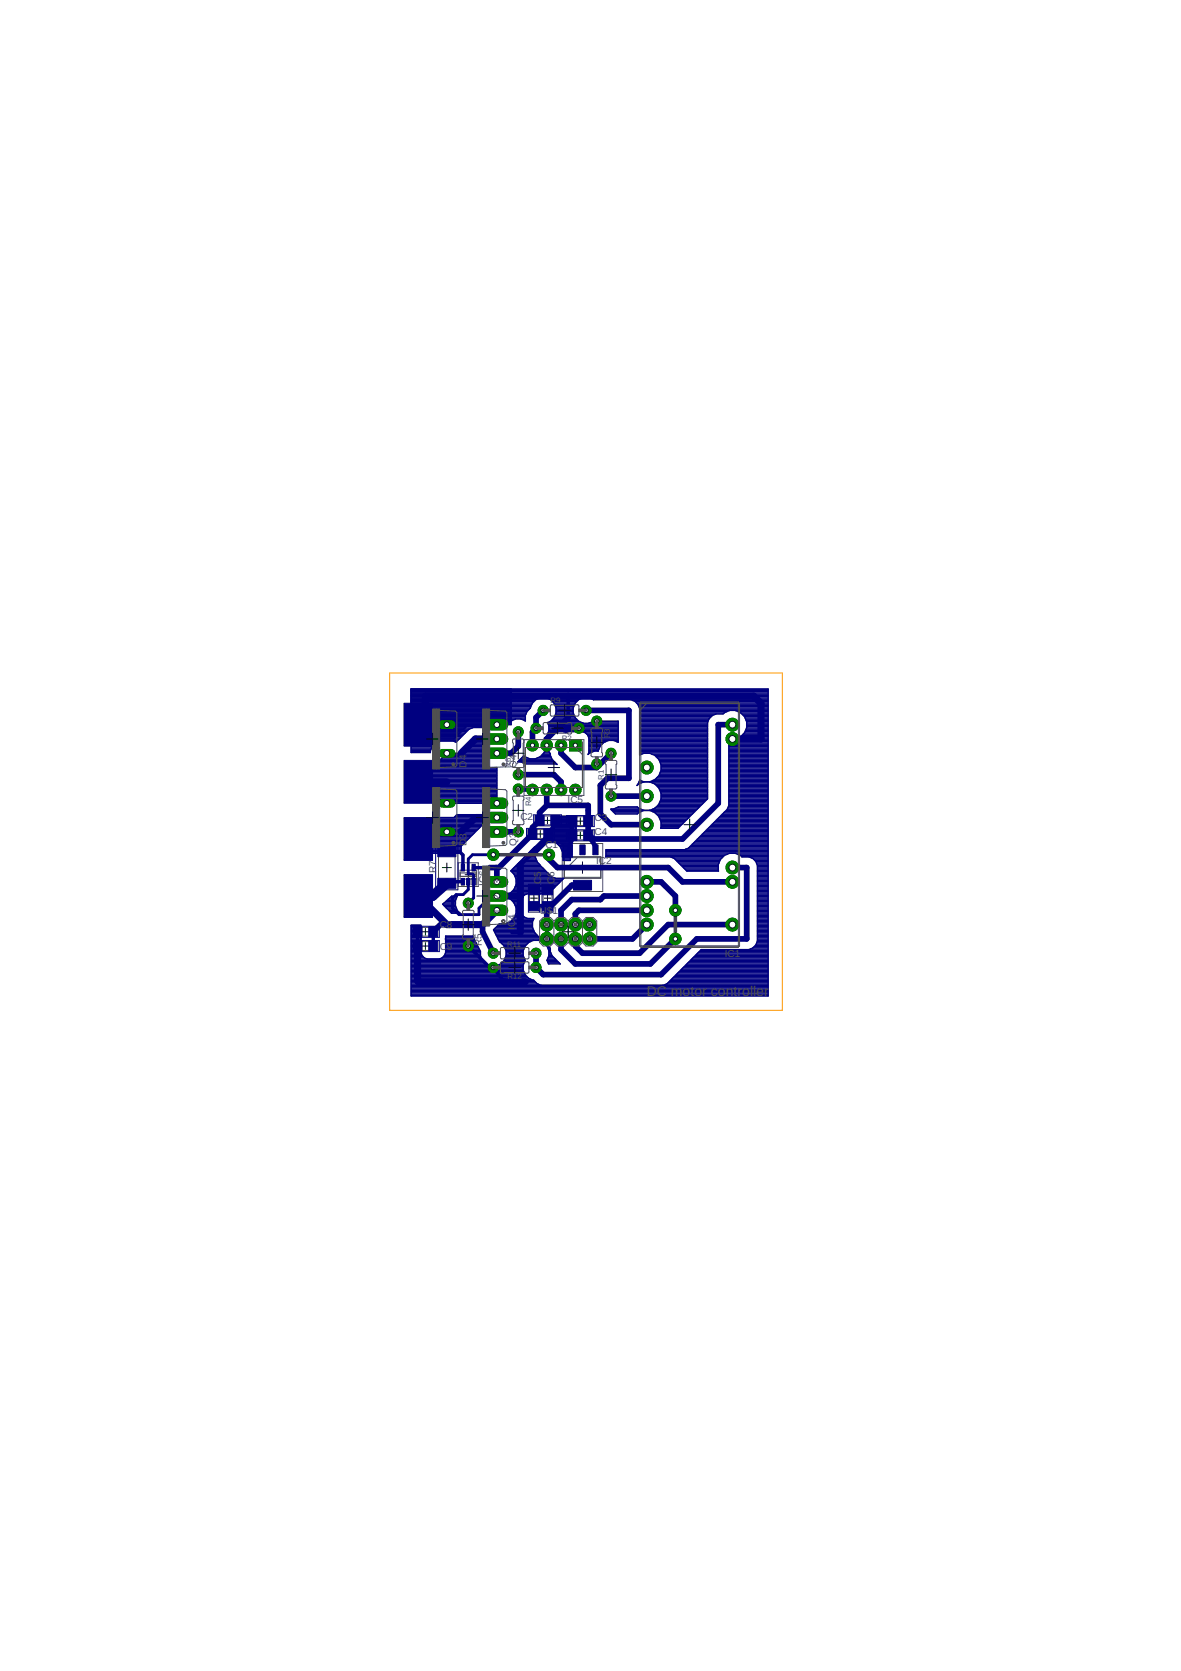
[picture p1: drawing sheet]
<svg xmlns="http://www.w3.org/2000/svg" width="210mm" height="297mm" viewBox="0 0 210 297" stroke-linecap="round" stroke-linejoin="round" font-family="sans-serif">
<defs><g id="words">
<text font-size="2.5" fill="#505050" x="115" y="177.1">DC motor controller</text>
<g font-size="1.8" fill="#505050">
<text x="82.9" y="136.4" transform="rotate(-90 82.9 136.4)">D</text>
<text x="82.9" y="135.2" transform="rotate(-90 82.9 135.2)">4</text>
<text x="91.8" y="136.4" transform="rotate(-90 91.8 136.4)">Q4</text>
<text x="100.9" y="142.8">IC5</text>
<text x="82.9" y="149.1" transform="rotate(-90 82.9 149.1)">3</text>
<text x="92.5" y="145.8">C2</text>
<text x="105.7" y="146">C3</text>
<text x="105.7" y="148.5">C4</text>
<text x="77.5" y="155.2" transform="rotate(-90 77.5 155.2)">R7</text>
<text x="82.9" y="150.4" transform="rotate(-90 82.9 150.4)">D</text>
<text x="91.8" y="150.4" transform="rotate(-90 91.8 150.4)">Q3</text>
<text x="96.2" y="155.8" transform="rotate(-90 96.2 155.8)">5</text>
<text x="96.9" y="150.8">C1</text>
<text x="98.6" y="155.8" transform="rotate(-90 98.6 155.8)">6</text>
<text x="106" y="153.6">IC2</text>
<text x="86.4" y="157.5" transform="rotate(-90 86.4 157.5)">IC6</text>
<text x="88.9" y="159.9" transform="rotate(-90 88.9 159.9)">2</text>
<text x="88.9" y="157.4" transform="rotate(-90 88.9 157.4)">3</text>
<text x="96.2" y="157.1" transform="rotate(-90 96.2 157.1)">C</text>
<text x="98.6" y="157.1" transform="rotate(-90 98.6 157.1)">C</text>
<text x="78.1" y="165">C8</text>
<text x="88.9" y="162.5" transform="rotate(-90 88.9 162.5)">1</text>
<text x="91.5" y="165.3" transform="rotate(-90 91.5 165.3)">I</text>
<text x="91.5" y="164.8" transform="rotate(-90 91.5 164.8)">C</text>
<text x="91.5" y="163.5" transform="rotate(-90 91.5 163.5)">4</text>
<text x="95.9" y="162.5">U</text>
<text x="97.2" y="162.5">$1</text>
<text x="78.1" y="168.8">C</text>
<text x="79.4" y="168.8">9</text>
<text x="85.6" y="168.2" transform="rotate(-90 85.6 168.2)">R5</text>
<text x="128.8" y="170.1">IC1</text>
</g>
<g font-size="1.4" fill="#505050">
<text x="97.8" y="125">R9</text>
<text x="99.8" y="131.8">R2</text>
<text x="108.4" y="131.3" transform="rotate(-90 108.4 131.3)">R</text>
<text x="108.4" y="130.2" transform="rotate(-90 108.4 130.2)">3</text>
<text x="90.8" y="136.4" transform="rotate(-90 90.8 136.4)">R6</text>
<text x="94.4" y="143.3" transform="rotate(-90 94.4 143.3)">R4</text>
<text x="107.3" y="138.6" transform="rotate(-90 107.3 138.6)">R1</text>
<text x="90.1" y="168.3">R11</text>
<text x="90.2" y="174.1">R12</text>
</g>
</g></defs>
<g fill="none" stroke="#000" stroke-width=".18">
<path d="M73.8 139h1.1M73.8 128.8h1.1M74.3 128.3v1M74.3 138.5v1M73.8 149.1h1.1M73.8 159.3h1.1M74.3 148.6v1.1M74.3 158.8v1M78.6 154.2h1.6M79.4 153.4v1.6M82.7 155.5h1.1M83.2 154.9v1.1"/>
<path d="M94.3 159.7h1.2M94.9 159.1v1.2M95.4 148.3h1.2M96 147.6v1.3M96.7 145.8h1.2M96.7 159.7h1.2M97.3 145.2v1.2M97.3 159.1v1.2M102.5 154.2h2M102.6 146h1.2M102.6 148.5h1.2M103.1 145.4v1.2"/>
<path d="M103.1 147.9v1.2M103.5 153.2v2M75 165.6h1.2M75 168.2h1.2M75.6 165v1.2M75.6 167.6v1.2"/>
</g>
<g fill="none" stroke="#505050" stroke-width=".18">
<path d="M77.9 151.8v4.8M80.9 151.8v4.8M81.4 153.4h3.6v4.2h-3.6zM81.8 154.7h2.9v1.6h-2.9zM84.7 155.3l-1 1M94.1 158.7v1.9M95.1 149h1.9M95.1 147.5h1.9M95.7 158.7v1.9M96.4 146.6h1.9M96.4 145.1h1.9M96.5 158.7v1.9"/>
<path d="M98.1 158.7v1.9M99.9 149.9h7.2v8.6h-7.2zM100.3 152.5h6.5v3.5h-6.5zM102.2 145.2h1.9M102.2 146.7h1.9M102.2 147.7h1.9M102.2 149.3h1.9M102.6 152.5l-2.3 2.3M74.6 164.8h2M74.6 166.4h2M74.6 167.4h2M74.6 169h2"/>
</g>
<g fill="#505050" stroke="#505050" stroke-width=".18">
<path d="M94.3 147.4h.8v1.7h-.8z"/>
<path d="M97 147.4h.7v1.7h-.7z"/>
<path d="M95.6 145h.8v1.7h-.8z"/>
<path d="M98.3 145h.7v1.7h-.7z"/>
<path d="M104.1 145.1h.8v1.7h-.8z"/>
<path d="M101.5 145.1h.7v1.7h-.7z"/>
<path d="M104.1 147.7h.8v1.7h-.8z"/>
<path d="M101.5 147.7h.7v1.7h-.7z"/>
<path d="M94 160.6h1.7v.8h-1.7z"/>
<path d="M94 158h1.7v.7h-1.7z"/>
<path d="M96.5 160.6h1.6v.8h-1.6z"/>
<path d="M96.5 158h1.6v.7h-1.6z"/>
<path d="M76.6 164.8h.7v1.7h-.7z"/>
<path d="M73.9 164.8h.8v1.7h-.8z"/>
<path d="M76.6 167.3h.7v1.7h-.7z"/>
<path d="M73.9 167.3h.8v1.7h-.8z"/>
<path d="M77.9 156.6h3.1v.8h-3.1z"/>
<path d="M77.9 151h3.1v.8h-3.1z"/>
</g>
<path d="M81.8 155.2h2.9v.6h-2.9zM84.7 156.1v1.2M100.3 152.3h6.5v3.8h-6.5zM100.4 150.2v1.7" fill="none" stroke="#505050" stroke-width=".21"/>
<path d="M77.4 150.2h4v8h-4zM93.6 147.3h4.9v1.9h-4.9zM93.9 157.2h2v4.9h-2zM94.8 144.8h5v2h-5zM96.3 157.2h2v4.9h-2zM100.7 145h4.9v1.9h-4.9zM100.7 147.5h4.9v2h-4.9zM73.1 164.7h5v1.9h-5zM73.1 167.2h5v2h-5z" fill="none" stroke="#000080" stroke-width=".18"/>
<g fill="#000080" stroke="#000080" stroke-width=".18">
<path d="M100.8 150.2h.9v1.7h-.9z"/>
<path d="M103.1 150.2h.9v1.7h-.9z"/>
<path d="M105.4 150.2h.9v1.7h-.9z"/>
<path d="M101.9 156.5h3.2v1.7h-3.2z"/>
<path d="M93.8 147.4h1.6v1.7h-1.6z"/>
<path d="M96.6 147.4h1.7v1.7h-1.7z"/>
<path d="M95.1 144.9h1.6v1.8h-1.6z"/>
<path d="M97.9 144.9h1.6v1.8h-1.6z"/>
<path d="M103.7 145.1h1.6v1.8h-1.6z"/>
<path d="M100.9 145.1h1.7v1.8h-1.7z"/>
<path d="M103.7 147.6h1.6v1.8h-1.6z"/>
<path d="M100.9 147.6h1.7v1.8h-1.7z"/>
<path d="M94 160.3h1.8v1.6h-1.8z"/>
<path d="M94 157.5h1.8v1.6h-1.8z"/>
<path d="M96.4 160.3h1.8v1.6h-1.8z"/>
<path d="M96.4 157.5h1.8v1.6h-1.8z"/>
<path d="M76.2 164.7h1.6v1.8h-1.6z"/>
<path d="M73.4 164.7h1.6v1.8h-1.6z"/>
<path d="M76.2 167.3h1.6v1.8h-1.6z"/>
<path d="M73.4 167.3h1.6v1.8h-1.6z"/>
<path d="M77.8 156.1h3.2v1.8h-3.2z"/>
<path d="M77.8 150.5h3.2v1.8h-3.2z"/>
<path d="M71.8 145.3h5.1v7.7h-5.1z"/>
<path d="M71.8 135.2h5.1v7.6h-5.1z"/>
<path d="M71.8 155.5h5.1v7.6h-5.1z"/>
<path d="M71.8 125h5.1v7.6h-5.1z"/>
<path d="M83.9 156.1h.6v1.2h-.6z"/>
<path d="M82.9 156.1h.6v1.2h-.6z"/>
<path d="M82 156.1h.6v1.2h-.6z"/>
<path d="M82 153.6h.6v1.2h-.6z"/>
<path d="M83.9 153.6h.6v1.2h-.6z"/>
</g>
<g fill="none" stroke="#000080" stroke-width=".61">
<path d="M101 123.8v3.8M79.4 151.4h2.3l.6 .6v2.2M82.3 156.7h-2.6l-.3 .3M84.2 154.2h4.1M88.3 154.2h.1M94.6 151.7l-2.1 2.1M97.5 148.3v-.4l1.2-1.3v-.8h2.3l.7 .2v2.5l-.5 1.8v.8M74.2 165.6v2.6M74.2 174.4l.1 .1M77 165.6v2.6M78.3 164.4h1.1M83.2 168.2l3.8 3.8h.7l1.9 2.5"/>
<path d="M91 165.8h1.5M97.2 165.6l1.2 1.3"/>
</g>
<g fill="none" stroke="#000080" stroke-width="1">
<path d="M92.1 137.7h6.3l1.3 1.3v1.4M92.1 130.1v2.5l-1.3 1.3h-2.5M96.5 126.3l-1.2 1.3v1.9l-.7 .6v2.4M99.1 129.5h3.8M99.7 132.5v1.4l2.6 2.5h3.8l2.5-2.5M101 127.6l-3.8 3.8v1.1M104.2 126.3h7.6v12h-3.8l-1.3 1.3v5.1l1.9 1.9h6.4M130.2 128.8h-2.5v14l-6.4 6.3h-15.9l-.6-.6h-.3v-5.3h-7.3M87 154.2h1.3v2.6M88.3 147.9h3.8M92.1 140.3h2.4l.1 .1M95.9 145.8l-1.3 1.3v1.2l-5.9 5.9"/>
<path d="M97.2 140.4v2.8M97.2 143.2l-1.3 1.2v.9M97.6 151.9v.8l1.5 1.5h19.7l2.5 2.6h8.9M103.5 157.4h-1.9l-3.8 3.8-.5-.1-.1 .1v3.2M108.6 141.5h6.4M115 159.3h-7.7l-.6 .6h-5.1l-1.9 1.9v2.6M115 156.8h2.5l2.5 2.5v2.5M130.2 154.2h2.5v12.7h-8.9l-6.3 6.3h-21l-1.2-1.2v-2.6M78.3 164.4l-1.3 1.2M85.8 164.4v1.2l1.9 3.8M97.2 166.9h1.2M99.7 166.9v1.9l2.6 2.5h13.3l4.4-4.4"/>
<path d="M115 164.4l-2.6 2.5h-7.6M115 161.8h-12.1l-.6 .7v1.9M130.2 164.4h-11.4l-5.1 5h-10.2l-1.2-1.2v-1.3"/>
</g>
<path d="M74.3 128.8l1.3-3.8v-1.2h58.4l1.3 1.2v6.4h-5.1M74.3 139h5.1M88.3 131.4h-3.8l-2.5 2.5M74.3 159.3l5.1 5.1h6.4l2.5-2.6M88.3 159.3h4.2M88.3 145.3h-3.8l-2.5 2.6M92.5 153.8v12M97.5 148.9l-2.9 2.8M74.2 168.2v6.2M74.3 174.5h19.1" fill="none" stroke="#000080" stroke-width="1.3"/>
<path d="M83.2 156.7v1.4l-.9 .9h-1.2l-.7 .7v1.7l1.2 1.2h3.5v-1.2l2.2-2.1h1M87.7 151.9h-3.7l-.8 .8v2.7h.8l.2 .1v4.1l-1 .9" fill="none" stroke="#000080" stroke-width=".51"/>
<g fill="none" stroke="#000080" stroke-width=".25">
<path d="M73.1 128.5h17.7M73.1 130.1h9.8M73.1 126.3h20.8M73.1 133.6h3.4M73.1 133.4h3.4M73.1 133.2h3.5M73.1 133h3.6M73.1 132.7h3.7M73.1 132.5h3.9M73.1 132.3h4.1M73.1 132.1h4.3M73.1 131.8h4.9"/>
<path d="M73.1 131.6h8.3M73.1 131.4h8.5M73.1 131.2h8.7M73.1 131h8.9M73.1 130.7h9.2M73.1 130.5h9.4M73.1 130.3h9.6M73.1 129.9h10M73.1 129.6h10.3M73.1 129.4h10.8M73.1 129.2h13.2M73.1 129h13.7"/>
<path d="M73.1 128.7h17.7M73.1 128.3h17.7M73.1 128.1h17.9M73.1 127.8h18.5M73.1 127.6h20.3M73.1 127.4h20.3M73.1 127.2h20.3M73.1 127h20.4M73.1 126.7h20.5M73.1 126.5h20.5M73.1 126.1h21M73.1 125.9h21.2"/>
<path d="M73.1 125.6h21.2M73.1 125.4h21.3M73.1 125.2h21.4M73.1 125h21.5M73.1 124.7h21.8M73.1 124.5h22M73.1 124.3h22.3M73.1 124.1h22.8M73.1 123.8h63.4M73.1 123.6h63.4M73.1 123.4h63.4M73.1 123.2h63.4"/>
<path d="M73.1 123h63.4M73.1 122.7h63.4M75.6 136.4h1.3l2.5-2.5h2.6l2.5-2.5h2.5l-1.2 1.2v2.6l1.2 1.2h1.3v6.4h-10.2l-2.5-1.3zM75.6 139.6h12.7M75.6 139.8h12.7M75.6 139.4h12.7M75.6 139.2h12.7M75.6 139h12.7M75.6 138.7h12.7M75.6 138.5h12.7M75.6 138.3h12.7M75.6 138.1h12.7"/>
<path d="M75.6 137.8h12.7M75.6 137.6h12.7M75.6 137.4h12.7M75.6 137.2h12.7M75.6 136.9h12.7M75.6 136.7h12.7M75.6 136.5h12.7M77 136.3h9.9M77.3 136.1h9.4M77.4 132.1l-.6 .6-.3 1.1h-3.4v-11.3h63.4v54.6h-63.4v-12.6h1.7v4.9l.2 .5 .4 .4 .5 .2M77.5 135.8h8.9M77.7 135.6h8.5"/>
<path d="M77.9 135.4h8.1M78.1 135.2h7.7M78.4 135h7.4M78.6 134.7h7.2M78.8 134.5h7M79 134.3h6.8M79.2 134.1h6.6M80.9 131.8h.2M82 133.8h3.8M82.2 133.6h3.6M82.5 133.4h3.3M82.7 133.2h3.1"/>
<path d="M82.9 133h2.9M83.1 132.7h2.7M83.4 132.5h2.5M83.6 132.3h2.5M83.8 132.1h2.5M84 131.8h2.6M84.2 131.6h2.6M84.5 131.4h2.5M89.8 129h.3M90.8 122.5v6.3h-7.6l-2.5 2.6h-7.6M92 135.4h6.5M92.3 135.2h6"/>
<path d="M92.5 135h5.6M92.6 127.8h.8M92.7 134.7h1.1M92.9 134.5h.4M93 135.6h5.7M93.2 128.1h.2M93.3 134.5l.9 .4h.9l.9-.4M93.4 127.2v.9M93.4 128.1v.1M93.4 128.1a2.24 2.24 0 0 0-3.3 1l-.3-.2h-3l-.9 .4h-1.8l-.8 .3-2.3 2.3-.4-.2h-2.4l-.8 .4M94.3 125.8a2.33 2.33 0 0 1 2.2-1.8 2.33 2.33 0 0 1 2.3 1.8M94.3 125.8l-.6 .7-.3 .7"/>
<path d="M95.5 134.7h2.5M96 134.5h1.9M96.2 134.3h1.6M96.5 134.1h1.3M96.7 133.8l-.7 .7M96.7 133.8h1M96.8 133.6h.8M96.8 131.2h.8M96.8 131.4h.8M96.9 133.4h.6M96.9 131.6h.6M97 133.2h.4"/>
<path d="M97 131.8h.4M97 131h.8M97 133h.3M97 132.7h.3M97 132.5h.3M97 132.3h.3M97 132.1h.3M97.2 124.1h6.3M97.2 130.8l-.5 .4 .3 .8v.9l-.3 .9M97.2 130.7h.8M97.3 130.5h1M97.4 128.5h6.2"/>
<path d="M97.4 130.3h1.3M97.5 128.7h12.4M97.5 130.1h12.4M97.5 129h12.4M97.6 129.9h12.3M97.6 129.6h12.3M97.6 129.4h12.3M97.6 129.2h12.3M97.7 133.8l.1 .5M97.7 128.3h5.3M97.7 124.3h5.3M97.8 134.3l.3 .7 .9 .9-5.6-.1-.8-.4h-.6l1.1-1.1 .2 .2"/>
<path d="M98 128.1h4.7M98 124.5h4.7M98.2 127.8h4.3M98.2 124.7h4.3M98.4 127.6h3.9M98.4 125h3.9M98.6 127.4h3.6M98.6 125.2h3.6M98.7 127.2h3.4M98.7 125.4h3.4M98.7 127h3.3M98.7 125.6h3.3"/>
<path d="M98.8 126.7l-.3 .9-.6 .6-.6 .2 .3 .6v.9l-.4 .9M98.8 125.8v.9M98.8 126.3h3.1M98.8 126.7h3.1M98.8 126.5h3.1M98.8 126.1h3.1M98.8 125.9h3.1M98.9 135.8h.1M99.3 130.1a2.45 2.45 0 0 0-1.6 3.7M100.2 130.1l.4 .1 .4-.1M101.9 125.8a2.33 2.33 0 0 1 3.6-1.4h6.7l.7 .3 .5 .5 .3 .7v8.3l.7-.3h1.1l.9 .4M101.9 125.8v.9"/>
<path d="M101.9 126.7a2.33 2.33 0 0 0 3.6 1.5h4.4v3.8a2.32 2.32 0 0 0-3.6 1.5M103.5 130.1l.6 .2 .4 .4 .2 .5M104.1 130.3h5.8M104.3 130.5h5.6M104.5 130.7h5.4M104.5 134.1h.1M104.6 131h5.3M104.6 133.8h.2M104.7 131.2v2.6l-.2 .3a2.13 2.13 0 0 1 1.8-.6M104.7 133.6h.7M104.7 133.4h1.6M104.7 133.2h1.7"/>
<path d="M104.7 133h1.8M104.7 132.7h1.9M104.7 132.5h2.1M104.7 132.3h2.3M104.7 132.1h2.5M104.7 131.8h2.9M104.7 131.6h3.4M104.7 131.4h5.2M104.7 131.2h5.2M104.8 128.5h5.1M104.8 124.1h31.7M105.3 128.3h4.6"/>
<path d="M105.3 124.3h31.2M106.3 133.5h.1M109.1 131.6h.8M109.6 131.8h.3M112.5 124.5h24M112.9 124.7h23.6M113.1 125h23.4M113.4 125.2h23.1M113.4 139.4h.1M113.5 125.4h23M113.5 139.2h.5M113.6 125.6h22.9"/>
<path d="M113.6 139h.8M113.7 125.9h22.8M113.7 128.5h12.1M113.7 130.1h12.1M113.7 126.3h22.8M113.7 138.7l-.5 .9 1.2-.6M113.7 138.7l.7 .3M113.7 138.7h.2M113.7 134.1h.3M113.7 133.8h12.1M113.7 133.6h12.1M113.7 133.4h12.1"/>
<path d="M113.7 133.2h12.1M113.7 133h12.1M113.7 132.7h12.1M113.7 132.5h12.1M113.7 132.3h12.1M113.7 132.1h12.1M113.7 131.8h12.1M113.7 131.6h12.1M113.7 131.4h12.1M113.7 131.2h12.1M113.7 131h12.1M113.7 130.7h12.1"/>
<path d="M113.7 130.5h12.1M113.7 130.3h12.1M113.7 129.9h12.1M113.7 129.6h12.1M113.7 129.4h12.1M113.7 129.2h12.1M113.7 129h12.1M113.7 128.7h12.1M113.7 128.3h12.1M113.7 128.1h12.2M113.7 127.8h12.3M113.7 127.6h12.5"/>
<path d="M113.7 127.4h12.7M113.7 127.2h12.9M113.7 127h13.5M113.7 126.7h15M113.7 126.5h15.4M113.7 126.1h22.8M114.4 139h1.1M115.5 139a2.59 2.59 0 0 1 1.6 4M115.5 139h10.3M115.8 134.1h10M115.9 139.2h9.9M116.1 138.7h9.7"/>
<path d="M116.4 134.3l.7 .7 .4 .9v1M116.4 134.3h9.4M116.4 139.4h9.4M116.5 138.5h9.3M116.6 134.5h9.2M116.6 139.6h9.2M116.7 138.3h9.1M116.8 134.7h9M116.9 139.8h8.9M116.9 138.1h8.9M117.1 135h8.7M117.1 137.8h8.7"/>
<path d="M117.2 135.2h8.6M117.2 137.6h8.6M117.3 135.4h8.5M117.3 137.4h8.5M117.4 135.6h8.4M117.4 137.2h8.4M117.5 135.8h8.3M117.5 136.9l-.4 1-.7 .7-.9 .4M117.5 136.9h8.3M117.5 136.7h8.3M117.5 136.5h8.3M117.5 136.3h8.3"/>
<path d="M117.5 136.1h8.3M129.5 139.6h7M129.5 139.8h7M129.5 139.4h7M129.5 139.2h7M129.5 139h7M129.5 138.7h7M129.5 138.5h7M129.5 138.3h7M129.5 138.1h7M129.5 137.8h7M129.5 137.6h7"/>
<path d="M129.5 137.4h7M129.5 137.2h7M129.5 136.9h7M129.5 136.7h7M129.5 136.5h7M129.5 136.3h7M129.5 136.1h7M129.5 135.8h7M129.5 135.6h7M129.5 135.4h7M129.5 135.2h7M129.5 135h7"/>
<path d="M129.5 134.7h7M129.5 134.5h7M129.5 134.3h7M129.5 134.1h7M129.5 133.8h7M129.5 133.6h7M129.5 133.4h7M129.5 133.2h7M129.5 133h7M129.5 132.7h7M129.5 132.5h7M129.5 132.3h7"/>
<path d="M129.5 132.1h7M129.5 131.8h7M129.5 131.6h7M129.5 131.4h7M129.7 126.3l-1.2 .6a2.13 2.13 0 0 0-2.7 1.6v13.5l-5.3 5.2h-3.1l.1-1.1-.4-.9M130.7 126.3l.9 .4 .7 .7M131.1 131.2h5.4M131.2 126.5h5.3M131.6 131h4.9M131.7 126.7h4.8M131.9 130.7h4.6M131.9 127h4.6"/>
<path d="M132.1 130.5h4.4M132.1 127.2h4.4M132.3 130.3h4.2M132.3 127.4a2.58 2.58 0 0 1 0 2.9 2.58 2.58 0 0 1-2.8 1v11.9M132.3 127.4h4.2M132.4 130.1h4.1M132.4 127.6h4.1M132.5 129.9h4M132.5 127.8h4M132.6 129.6h3.9M132.6 128.1h3.9M132.7 129.4h3.8"/>
<path d="M132.7 128.5h3.8M132.7 129.2h3.8M132.7 129h3.8M132.7 128.7h3.8M132.7 128.3h3.8M75.6 151.6h6.4M75.6 151.4h6.4M75.6 151.2h6.4M75.6 150.9h6.4M75.6 150.7h6.4M75.6 150.5h6.4M75.6 150.3h6.5"/>
<path d="M75.6 150.1h6.7M75.6 149.8h6.9M75.6 149.6h7.1M75.6 149.4h7.4M75.6 149.2h7.6M75.6 148.9h7.8M75.6 148.7h8M75.6 148.5h8.3M75.6 148.3h8.5M75.6 148.1h8.7M75.6 141.4h12.7M75.6 141.2h12.7"/>
<path d="M75.6 140.9h12.7M75.6 140.7h12.7M75.6 140.5h12.7M75.6 140.3h12.7M75.6 140.1h12.7M75.6 147.8h8.9M75.8 141.6h12.5M75.9 147.6h8.9M76.1 147.4h8.9M76.2 141.8h12.1M76.3 147.2h8.9M76.5 147h8.9"/>
<path d="M76.7 142.1h11.6M76.8 146.7h8.8M77 146.5h8.9M77.1 142.3h11.2M77.2 146.3h8.9M77.4 146.1h8.9M77.6 142.5h10.7M77.6 145.8h10.1v-1h-6.5l-.5 .5h-2.6l-2.5 2.6v3.8h6.4v-1.3l4.5-4.6M77.9 145.6h9.8M78 142.7h10.3M78.1 145.4h9.6M79.7 159.8h1.3"/>
<path d="M79.9 159.6h1.2M80.2 159.4h1M80.8 145.2h6.9M81.1 144.9h6.6M85.8 158.7v1.2l1-.5h3a2.47 2.47 0 0 1 1.9 2.9 2.47 2.47 0 0 1-2.9 1.9l-1.1 1.1 1.1 2.1a2.31 2.31 0 0 1 .2 4M85.8 158.7l1 .5M85.8 159.2h7.3M85.8 159.8h.1M85.8 159.6h.5M85.8 159.4h7.1M85.8 158.9h.5M85.8 158.7h.1"/>
<path d="M90.3 159.6h2.5M90.3 158.9h3.3M90.7 159.8h2M90.8 158.7h6.8M90.9 154.7h6M90.9 154.9h6.2M91 158.5h6.8M91.1 154.5h5.6M91.1 155.2h6.2M91.2 158.3h6.8M91.3 154.3h5.2M91.4 155.4l.3 .9"/>
<path d="M91.4 155.4h6.2M91.4 158.1h6.9M91.5 155.6h6.3M91.5 157.8h7M91.5 154.1h4.7M91.5 155.8h6.5M91.6 157.6h7.1M91.6 156.1h7M91.7 157.4h7.2M91.7 156.3a2.47 2.47 0 0 1-1.9 2.9M91.7 157.2h7.4M91.7 157h7.7"/>
<path d="M91.7 156.7h7.9M91.7 156.5h8.1M91.7 156.3h8.3M91.7 153.8h4.3M92 153.6h3.8M92.2 153.4h3.4M92.4 153.2h3.1M92.6 153h2.8M92.9 152.7h2.4M93.1 152.5h2.1M93.3 152.3h1.8M93.5 152.1h1.6"/>
<path d="M93.7 151.8h1.4M94 151.6h1.1M94.2 151.4h1M94.4 151.2h.9M94.6 150.9h.8M94.8 150.7h.7M95.5 150.6a2.42 2.42 0 0 0 .4 3.2l2.1 2M95.5 150.5h-.5l-4.2 4.3 .6 .6M95.5 150.5v.1M96.8 149.6h.1M96.8 149.4h5.1M96.8 149.2h5.3"/>
<path d="M96.8 148.9h5.6M96.8 148.7h5.6M96.8 148.5h5.6M96.8 148.3h5.6M97.2 148.1h5.2M97.2 149.6h4.6M97.6 147.8h4.8M97.8 147.6h4.6M97.9 147.4h4.5M98 155.8l.7 .3h1.5l-2.7 2.8h-3.8l-.5 .2-.4 .4-.2 .5v2.1l.2 .6 .4 .3 .5 .3h1.2a2.5 2.5 0 0 0 2.3 3.6v.5l.6 1.2v.6l.3 .7 1.5 1.4h-2.1l-.3-.6M98 147.2h4.4M98.1 145.1h4.3v3.9l-.5 .4-.2 .5v2.4h-1.7a2.4 2.4 0 0 0-3.3-2.7l.1-.2v-1.3a1.37 1.37 0 0 0 1.3-1.1z"/>
<path d="M98.1 147h4.3M98.1 146.7h4.3M98.1 146.5h4.3M98.1 146.3h4.3M98.1 146.1h4.3M98.1 145.8h4.3M98.1 145.6h4.3M98.1 145.4h4.3M98.1 145.2h4.3M98.7 145.2h2.7v7.8h-1.3v-2.8l-1-.4h-1.9l.6-2.3 .9-.9zM98.8 149.8h2.9M99.1 150.1h2.6"/>
<path d="M99.3 150.3h2.4M99.5 150.5h2.2M99.7 150.7h2M99.8 150.9h1.9M99.9 151.2h1.8M99.9 151.4h1.8M100 152.3h1.7M100 152.1h1.7M100 151.8h1.7M100 151.6h1.7M100.1 152.7h1.3M100.1 152.5h1.3"/>
<path d="M107.7 152.3h20.8M107.7 152.1h21.1M107.7 151.8h21.6M107.7 151.6h28.8M107.7 151.4h28.8M107.7 151.2h28.8M108.6 143.8h.5l.8-.4h3.4l.2 .3 .9 .4-.9 .3-.2 .3h-3.9zM108.6 143.8h5.3M108.8 144.1h14.9M109 144.3h4.9M109.2 144.5h4.3M109.5 143.6h4"/>
<path d="M116 143.8h7.9M116 144.3h7.5M116.4 143.6h7.7M116.5 144.5h6.7M116.7 144.7h6.3M116.7 143.4h7.7M116.9 143.2h7.7M116.9 144.9h5.9M117.1 140.1h8.7M117.1 143l-.7 .7-.9 .4 .9 .3 .7 .8M117.1 145.2h5.5M117.1 143h7.7"/>
<path d="M117.2 145.4h5.1M117.2 142.7h7.8M117.2 140.3h8.6M117.3 142.5h7.9M117.3 140.5h8.5M117.3 145.6h4.8M117.4 140.7h8.4M117.4 145.8h4.5M117.4 142.3h8.1M117.5 147.2h3.1M117.5 146.1h4.2M117.5 142.1h8.2"/>
<path d="M117.5 140.9h8.3M117.5 147h3.3M117.5 146.7h3.5M117.5 146.5h3.7M117.5 146.3h4M117.5 141.8h8.3M117.5 141.6h8.3M117.5 141.4h8.3M117.5 141.2h8.3M119.6 152.5h8.7M120 152.7h8.1M120.2 153h7.8"/>
<path d="M120.4 153.2h7.5M120.6 153.4h7.2M120.9 153.6h6.8M121.1 153.8h6.6M121.3 154.1h6.4M121.5 154.3h6.2M121.8 154.5h5.9M121.9 150.9h14.6M122 154.7h5.7M122.4 150.7h14.1M122.6 150.5h13.9M122.9 150.3h13.6"/>
<path d="M123.1 150.1h13.4M123.3 149.8h13.2M123.5 149.6h13M123.7 149.4h12.8M124 149.2h12.5M124.2 148.9h12.3M124.4 148.7h12.1M124.6 148.5h11.9M124.8 148.3h11.7M125.1 148.1h11.4M125.3 147.8h11.2M125.5 147.6h11"/>
<path d="M125.7 147.4h10.8M126 147.2h10.5M126.2 147h10.3M126.4 146.7h10.1M126.6 146.5h9.9M126.9 146.3h9.6M127.1 146.1h9.4M127.3 145.8h9.2M127.5 145.6h9M127.7 145.4h8.8M128 145.2h8.5M128.2 144.9h8.3"/>
<path d="M128.4 144.7h8.1M128.6 144.5h7.9M128.8 152.1l.9-.4h1l.9 .4M128.8 152.1l-.8 .7-.3 .9v1M128.8 144.3h7.7M129.1 144.1h7.4M129.3 143.8h7.2M129.4 143.6h7.1M129.5 143.4h7M129.5 143.2l-.2 .7-6.9 6.8-.7 .3h-14v1.3h11.4l.7 .3 2.3 2.3h5.6v-.2M129.5 143.2h7M129.5 143h7"/>
<path d="M129.5 142.7h7M129.5 142.5h7M129.5 142.3h7M129.5 142.1h7M129.5 141.8h7M129.5 141.6h7M129.5 141.4h7M129.5 141.2h7M129.5 140.9h7M129.5 140.7h7M129.5 140.5h7M129.5 140.3h7"/>
<path d="M129.5 140.1h7M131.1 151.8h5.4M131.6 152.1l.3 .2h1.2l.7 .3 .5 .5M131.6 152.1h4.9M131.8 152.3h4.7M133.6 152.5h2.9M133.9 152.7h2.6M134.2 153h2.3M134.3 153.1l.3 .7M134.3 153.2h2.2M134.5 153.4h2M134.5 153.6h2"/>
<path d="M134.6 159.2h1.9M134.6 153.8v13.5l-.3 .7-.5 .5-.7 .3h-8.5l-6 6.1-.7 .3M134.6 159.8h1.9M134.6 159.6h1.9M134.6 159.4h1.9M134.6 158.9h1.9M134.6 158.7h1.9M134.6 158.5h1.9M134.6 158.3h1.9M134.6 158.1h1.9M134.6 157.8h1.9M134.6 157.6h1.9"/>
<path d="M134.6 157.4h1.9M134.6 157.2h1.9M134.6 157h1.9M134.6 156.7h1.9M134.6 156.5h1.9M134.6 156.3h1.9M134.6 156.1h1.9M134.6 155.8h1.9M134.6 155.6h1.9M134.6 155.4h1.9M134.6 155.2h1.9M134.6 154.9h1.9"/>
<path d="M134.6 154.7h1.9M134.6 154.5h1.9M134.6 154.3h1.9M134.6 154.1h1.9M134.6 153.8h1.9M73.1 170.5h12.5M73.1 167.2h1.7M73.1 174.3h21.8l.6 .6 .7 .3M73.1 175.2h63.4M73.1 176.9h63.4M73.1 176.7h63.4M73.1 176.5h63.4"/>
<path d="M73.1 176.3h63.4M73.1 176h63.4M73.1 175.8h63.4M73.1 175.6h63.4M73.1 175.4h63.4M73.1 174.9h22.5M73.1 174.7h22.2M73.1 174.5h22M73.1 174.1h21.2M73.1 173.8h20.8M73.1 173.6h20.6M73.1 173.4h20.4"/>
<path d="M73.1 173.2h20.2M73.1 172.9h20.1M73.1 172.7h20M73.1 172.5h19.9M73.1 172.3h19.9M73.1 172h19.9M73.1 171.8h19.9M73.1 171.6h13.8M73.1 171.4h13.3M73.1 171.2h13M73.1 170.9h12.8M73.1 170.7h12.6"/>
<path d="M73.1 170.3h2.3M73.1 170.1h2.1M73.1 169.8h1.9M73.1 169.6h1.8M73.1 169.4h1.7M73.1 169.2h1.7M73.1 168.9h1.7M73.1 168.7h1.7M73.1 168.5h1.7M73.1 168.3h1.7M73.1 168h1.7M73.1 167.8h1.7"/>
<path d="M73.1 167.6h1.7M73.1 167.4h1.7M73.1 166.9h1.7M73.1 166.7h1.7M73.1 166.5h1.7M73.1 166.3h1.7M73.1 166.1h1.7M73.1 165.8h1.7M73.1 165.6h1.7M73.1 165.4h1.7M73.1 165.2h1.7M73.1 164.9h1.7"/>
<path d="M73.1 164.7h1.7M78.6 170.3h6.9M78.7 160.7l1.6-1.4h1a2.26 2.26 0 0 0 .5 3h-1.5zM78.7 160.7h2.2M78.8 170.1h6.6M78.9 161h2M79 160.5h1.9M79 169.8h6.4M79.1 161.2h1.9M79.1 169.6h6.3M79.2 169.4h6.2M79.2 166.9h5.1"/>
<path d="M79.2 167.2h5.2M79.2 169.2h6.2M79.2 168.9h6.1M79.2 168.7h6M79.2 168.5h5.9M79.2 168.3h5.7M79.2 168h5.6M79.2 167.8h5.5M79.2 167.6h5.4M79.2 167.4h5.3M79.2 166.7h5M79.2 166.5h4.9"/>
<path d="M79.2 160.3h1.7M79.3 161.4h1.8M79.4 160.1h1.6M79.5 161.6h1.7M79.8 161.8h1.5M80 162.1h1.5M80.2 162.3h1.5M84.1 166.7l-.1-.3h-4.8v3l-.2 .5-.4 .4-.5 .2M84.1 166.7l1.3 2.4v.8l.3 .8M85.7 170.7l.7 .7M86.4 171.4l.8 .3h.9l.9-.3M87.8 165.4h7"/>
<path d="M87.8 165.2h7M87.9 165.6h7.1M88 165.8h7.1M88.1 164.9h6.6M88.1 166.1h7.2M88.2 166.3h7.3M88.3 164.7h6.3M88.3 166.5h7.4M88.4 171.6h4.6M88.4 166.7h7.8M88.5 164.5h6.1M88.5 166.9h8.7"/>
<path d="M88.6 167.2h8.6M88.7 164.3h5.9M88.8 167.4h5.5M89 171.4h4M89 167.6h4.9M89.2 171.2h4M89.3 167.8h4.4M89.4 170.9h3.8M89.5 168h4M89.6 170.7h3.7M89.7 168.3h3.6M89.7 170.5h3.5"/>
<path d="M89.7 168.5h3.5M89.8 170.3h3.4M89.8 168.7h3.3M89.9 170.1h3.1M89.9 168.9h3.1M90 169.8h3M90 169.6h3M90 169.4h3M90 169.2h3M90.3 164h4.3M90.7 163.8h4M91 163.6h3.7"/>
<path d="M91 160.1h1.6M91.2 163.4h3.6M91.2 160.3h1.4M91.4 163.2h2.1M91.4 160.5h1.2M91.5 162.9h1.6M91.5 160.7h1.1M91.5 162.7h1.4M91.6 161h1M91.7 162.5h1.1M91.7 161.2h.9M91.7 162.3h.9"/>
<path d="M91.7 162.1h.9M91.7 161.8h.9M91.7 161.6h.9M91.7 161.4h.9M93.3 170.7a2.32 2.32 0 0 0 1.5 3.6M94.8 167.2a2.34 2.34 0 0 0-1.5 3.5M95.7 167.2a2.32 2.32 0 0 1 1.5 3.5M96.3 167.4h.9M96.7 167.6h.6M96.9 167.8h.5M97.1 168h.4M97.2 170.7h1.7"/>
<path d="M97.3 168.3h.2M97.3 170.5h1.4M97.3 170.9h1.9M97.4 168.5h.3M97.4 171.2h2M97.4 170.3h1.1M97.5 168.7h.3M97.5 170.1h.8M97.5 168.9h.3M97.6 169.8h.5M97.6 169.6h.4M97.6 169.4h.3"/>
<path d="M97.6 169.2h.2M118.4 174.9h18.1M118.7 174.7h17.8M118.9 174.5h17.6M119.2 174.3h17.3M119.4 174.1h17.1M119.6 173.8h16.9M119.8 173.6h16.7M120.1 173.4h16.4M120.3 173.2h16.2M120.5 172.9h16M120.7 172.7h15.8"/>
<path d="M120.9 172.5h15.6M121.2 172.3h15.3M121.4 172h15.1M121.6 171.8h14.9M121.8 171.6h14.7M122 171.4h14.5M122.3 171.2h14.2M122.5 170.9h14M122.7 170.7h13.8M122.9 170.5h13.6M123.2 170.3h13.3M123.4 170.1h13.1"/>
<path d="M123.6 169.8h12.9M123.8 169.6h12.7M124.1 169.4h12.4M124.3 169.2h12.2M124.5 168.9h12M133.3 168.7h3.2M133.8 168.5h2.7M134 168.3h2.5M134.3 168h2.2M134.4 167.8h2.1M134.5 167.6h2M134.6 167.4h1.9"/>
<path d="M134.6 164.5h1.9M134.6 167.2h1.9M134.6 166.9h1.9M134.6 166.7h1.9M134.6 166.5h1.9M134.6 166.3h1.9M134.6 166.1h1.9M134.6 165.8h1.9M134.6 165.6h1.9M134.6 165.4h1.9M134.6 165.2h1.9M134.6 164.9h1.9"/>
<path d="M134.6 164.7h1.9M134.6 164.3h1.9M134.6 164h1.9M134.6 163.8h1.9M134.6 163.6h1.9M134.6 163.4h1.9M134.6 163.2h1.9M134.6 162.9h1.9M134.6 162.7h1.9M134.6 162.5h1.9M134.6 162.3h1.9M134.6 162.1h1.9"/>
<path d="M134.6 161.8h1.9M134.6 161.6h1.9M134.6 161.4h1.9M134.6 161.2h1.9M134.6 161h1.9M134.6 160.7h1.9M134.6 160.5h1.9M134.6 160.3h1.9M134.6 160.1h1.9"/>
</g>
<path d="M88.3 154.2h.4M95.9 145.3v.5M97.5 148.3v.6M104.5 148.5l1.3 1.9v.7M94.9 161.1h2.4" fill="none" stroke="#000080" stroke-width=".83"/>
<path d="M74.3 147.9v1.2M79.4 157l-2.5 2.3h-2.6" fill="none" stroke="#000080" stroke-width="1.8"/>
<circle cx="115" cy="136.4" r="1.14" fill="#008000" stroke="#008000" stroke-width=".18"/>
<circle cx="115" cy="136.4" r=".61" fill="#fff" stroke="#000" stroke-width=".18"/>
<circle cx="115" cy="141.5" r="1.14" fill="#008000" stroke="#008000" stroke-width=".18"/>
<circle cx="115" cy="141.5" r=".61" fill="#fff" stroke="#000" stroke-width=".18"/>
<circle cx="115" cy="146.6" r="1.14" fill="#008000" stroke="#008000" stroke-width=".18"/>
<circle cx="115" cy="146.6" r=".61" fill="#fff" stroke="#000" stroke-width=".18"/>
<circle cx="115" cy="156.8" r="1.14" fill="#008000" stroke="#008000" stroke-width=".18"/>
<circle cx="115" cy="156.8" r=".61" fill="#fff" stroke="#000" stroke-width=".18"/>
<circle cx="115" cy="159.3" r="1.14" fill="#008000" stroke="#008000" stroke-width=".18"/>
<circle cx="115" cy="159.3" r=".61" fill="#fff" stroke="#000" stroke-width=".18"/>
<circle cx="115" cy="161.8" r="1.14" fill="#008000" stroke="#008000" stroke-width=".18"/>
<circle cx="115" cy="161.8" r=".61" fill="#fff" stroke="#000" stroke-width=".18"/>
<circle cx="115" cy="164.4" r="1.14" fill="#008000" stroke="#008000" stroke-width=".18"/>
<circle cx="115" cy="164.4" r=".61" fill="#fff" stroke="#000" stroke-width=".18"/>
<circle cx="130.2" cy="164.4" r="1.14" fill="#008000" stroke="#008000" stroke-width=".18"/>
<circle cx="130.2" cy="164.4" r=".61" fill="#fff" stroke="#000" stroke-width=".18"/>
<circle cx="130.2" cy="156.8" r="1.14" fill="#008000" stroke="#008000" stroke-width=".18"/>
<circle cx="130.2" cy="156.8" r=".61" fill="#fff" stroke="#000" stroke-width=".18"/>
<circle cx="130.2" cy="154.2" r="1.14" fill="#008000" stroke="#008000" stroke-width=".18"/>
<circle cx="130.2" cy="154.2" r=".61" fill="#fff" stroke="#000" stroke-width=".18"/>
<circle cx="130.2" cy="131.4" r="1.14" fill="#008000" stroke="#008000" stroke-width=".18"/>
<circle cx="130.2" cy="131.4" r=".61" fill="#fff" stroke="#000" stroke-width=".18"/>
<circle cx="130.2" cy="128.8" r="1.14" fill="#008000" stroke="#008000" stroke-width=".18"/>
<circle cx="130.2" cy="128.8" r=".61" fill="#fff" stroke="#000" stroke-width=".18"/>
<circle cx="108.6" cy="133.9" r=".89" fill="#008000" stroke="#008000" stroke-width=".18"/>
<circle cx="108.6" cy="133.9" r=".4" fill="#fff" stroke="#000" stroke-width=".18"/>
<circle cx="108.6" cy="141.5" r=".89" fill="#008000" stroke="#008000" stroke-width=".18"/>
<circle cx="108.6" cy="141.5" r=".4" fill="#fff" stroke="#000" stroke-width=".18"/>
<circle cx="83.2" cy="168.2" r=".89" fill="#008000" stroke="#008000" stroke-width=".18"/>
<circle cx="83.2" cy="168.2" r=".4" fill="#fff" stroke="#000" stroke-width=".18"/>
<circle cx="83.2" cy="160.5" r=".89" fill="#008000" stroke="#008000" stroke-width=".18"/>
<circle cx="83.2" cy="160.5" r=".4" fill="#fff" stroke="#000" stroke-width=".18"/>
<path d="M87.3 161.8h2" fill="none" stroke="#008000" stroke-width="2"/>
<circle cx="88.3" cy="161.8" r=".51" fill="#fff" stroke="#000" stroke-width=".18"/>
<path d="M87.3 159.3h2" fill="none" stroke="#008000" stroke-width="2"/>
<circle cx="88.3" cy="159.3" r=".51" fill="#fff" stroke="#000" stroke-width=".18"/>
<path d="M87.3 156.8h2" fill="none" stroke="#008000" stroke-width="2"/>
<circle cx="88.3" cy="156.8" r=".51" fill="#fff" stroke="#000" stroke-width=".18"/>
<circle cx="96.5" cy="126.3" r=".89" fill="#008000" stroke="#008000" stroke-width=".18"/>
<circle cx="96.5" cy="126.3" r=".4" fill="#fff" stroke="#000" stroke-width=".18"/>
<circle cx="104.2" cy="126.3" r=".89" fill="#008000" stroke="#008000" stroke-width=".18"/>
<circle cx="104.2" cy="126.3" r=".4" fill="#fff" stroke="#000" stroke-width=".18"/>
<path d="M101.2 131.5h2.1v2h-2.1z" fill="#008000" stroke="#008000" stroke-width=".18"/>
<circle cx="102.3" cy="132.5" r=".38" fill="#fff" stroke="#000" stroke-width=".18"/>
<circle cx="99.7" cy="132.5" r="1.02" fill="#008000" stroke="#008000" stroke-width=".18"/>
<circle cx="99.7" cy="132.5" r=".38" fill="#fff" stroke="#000" stroke-width=".18"/>
<circle cx="97.2" cy="132.5" r="1.02" fill="#008000" stroke="#008000" stroke-width=".18"/>
<circle cx="97.2" cy="132.5" r=".38" fill="#fff" stroke="#000" stroke-width=".18"/>
<circle cx="94.6" cy="132.5" r="1.02" fill="#008000" stroke="#008000" stroke-width=".18"/>
<circle cx="94.6" cy="132.5" r=".38" fill="#fff" stroke="#000" stroke-width=".18"/>
<circle cx="94.6" cy="140.4" r="1.02" fill="#008000" stroke="#008000" stroke-width=".18"/>
<circle cx="94.6" cy="140.4" r=".38" fill="#fff" stroke="#000" stroke-width=".18"/>
<circle cx="97.2" cy="140.4" r="1.02" fill="#008000" stroke="#008000" stroke-width=".18"/>
<circle cx="97.2" cy="140.4" r=".38" fill="#fff" stroke="#000" stroke-width=".18"/>
<circle cx="99.7" cy="140.4" r="1.02" fill="#008000" stroke="#008000" stroke-width=".18"/>
<circle cx="99.7" cy="140.4" r=".38" fill="#fff" stroke="#000" stroke-width=".18"/>
<circle cx="102.3" cy="140.4" r="1.02" fill="#008000" stroke="#008000" stroke-width=".18"/>
<circle cx="102.3" cy="140.4" r=".38" fill="#fff" stroke="#000" stroke-width=".18"/>
<circle cx="95.3" cy="169.4" r=".89" fill="#008000" stroke="#008000" stroke-width=".18"/>
<circle cx="95.3" cy="169.4" r=".4" fill="#fff" stroke="#000" stroke-width=".18"/>
<circle cx="87.7" cy="169.4" r=".89" fill="#008000" stroke="#008000" stroke-width=".18"/>
<circle cx="87.7" cy="169.4" r=".4" fill="#fff" stroke="#000" stroke-width=".18"/>
<circle cx="87.7" cy="172" r=".89" fill="#008000" stroke="#008000" stroke-width=".18"/>
<circle cx="87.7" cy="172" r=".4" fill="#fff" stroke="#000" stroke-width=".18"/>
<circle cx="95.3" cy="172" r=".89" fill="#008000" stroke="#008000" stroke-width=".18"/>
<circle cx="95.3" cy="172" r=".4" fill="#fff" stroke="#000" stroke-width=".18"/>
<circle cx="97.2" cy="166.9" r="1.14" fill="#008000" stroke="#008000" stroke-width=".18"/>
<circle cx="97.2" cy="166.9" r=".51" fill="#fff" stroke="#000" stroke-width=".18"/>
<circle cx="97.2" cy="164.4" r="1.14" fill="#008000" stroke="#008000" stroke-width=".18"/>
<circle cx="97.2" cy="164.4" r=".51" fill="#fff" stroke="#000" stroke-width=".18"/>
<circle cx="99.7" cy="166.9" r="1.14" fill="#008000" stroke="#008000" stroke-width=".18"/>
<circle cx="99.7" cy="166.9" r=".51" fill="#fff" stroke="#000" stroke-width=".18"/>
<circle cx="99.7" cy="164.4" r="1.14" fill="#008000" stroke="#008000" stroke-width=".18"/>
<circle cx="99.7" cy="164.4" r=".51" fill="#fff" stroke="#000" stroke-width=".18"/>
<circle cx="102.3" cy="166.9" r="1.14" fill="#008000" stroke="#008000" stroke-width=".18"/>
<circle cx="102.3" cy="166.9" r=".51" fill="#fff" stroke="#000" stroke-width=".18"/>
<circle cx="102.3" cy="164.4" r="1.14" fill="#008000" stroke="#008000" stroke-width=".18"/>
<circle cx="102.3" cy="164.4" r=".51" fill="#fff" stroke="#000" stroke-width=".18"/>
<circle cx="104.8" cy="166.9" r="1.14" fill="#008000" stroke="#008000" stroke-width=".18"/>
<circle cx="104.8" cy="166.9" r=".51" fill="#fff" stroke="#000" stroke-width=".18"/>
<circle cx="104.8" cy="164.4" r="1.14" fill="#008000" stroke="#008000" stroke-width=".18"/>
<circle cx="104.8" cy="164.4" r=".51" fill="#fff" stroke="#000" stroke-width=".18"/>
<path d="M78.7 147.9h1.5" fill="none" stroke="#008000" stroke-width="1.5"/>
<circle cx="79.4" cy="147.9" r=".51" fill="#fff" stroke="#000" stroke-width=".18"/>
<path d="M78.7 142.8h1.5" fill="none" stroke="#008000" stroke-width="1.5"/>
<circle cx="79.4" cy="142.8" r=".51" fill="#fff" stroke="#000" stroke-width=".18"/>
<path d="M78.7 133.9h1.5" fill="none" stroke="#008000" stroke-width="1.5"/>
<circle cx="79.4" cy="133.9" r=".51" fill="#fff" stroke="#000" stroke-width=".18"/>
<path d="M78.7 128.8h1.5" fill="none" stroke="#008000" stroke-width="1.5"/>
<circle cx="79.4" cy="128.8" r=".51" fill="#fff" stroke="#000" stroke-width=".18"/>
<path d="M87.3 147.9h2" fill="none" stroke="#008000" stroke-width="2"/>
<circle cx="88.3" cy="147.9" r=".51" fill="#fff" stroke="#000" stroke-width=".18"/>
<path d="M87.3 145.3h2" fill="none" stroke="#008000" stroke-width="2"/>
<circle cx="88.3" cy="145.3" r=".51" fill="#fff" stroke="#000" stroke-width=".18"/>
<path d="M87.3 142.8h2" fill="none" stroke="#008000" stroke-width="2"/>
<circle cx="88.3" cy="142.8" r=".51" fill="#fff" stroke="#000" stroke-width=".18"/>
<path d="M87.3 133.9h2" fill="none" stroke="#008000" stroke-width="2"/>
<circle cx="88.3" cy="133.9" r=".51" fill="#fff" stroke="#000" stroke-width=".18"/>
<path d="M87.3 131.4h2" fill="none" stroke="#008000" stroke-width="2"/>
<circle cx="88.3" cy="131.4" r=".51" fill="#fff" stroke="#000" stroke-width=".18"/>
<path d="M87.3 128.8h2" fill="none" stroke="#008000" stroke-width="2"/>
<circle cx="88.3" cy="128.8" r=".51" fill="#fff" stroke="#000" stroke-width=".18"/>
<circle cx="102.9" cy="129.5" r=".89" fill="#008000" stroke="#008000" stroke-width=".18"/>
<circle cx="102.9" cy="129.5" r=".4" fill="#fff" stroke="#000" stroke-width=".18"/>
<circle cx="95.3" cy="129.5" r=".89" fill="#008000" stroke="#008000" stroke-width=".18"/>
<circle cx="95.3" cy="129.5" r=".4" fill="#fff" stroke="#000" stroke-width=".18"/>
<circle cx="106.1" cy="128.2" r=".89" fill="#008000" stroke="#008000" stroke-width=".18"/>
<circle cx="106.1" cy="128.2" r=".4" fill="#fff" stroke="#000" stroke-width=".18"/>
<circle cx="106.1" cy="135.8" r=".89" fill="#008000" stroke="#008000" stroke-width=".18"/>
<circle cx="106.1" cy="135.8" r=".4" fill="#fff" stroke="#000" stroke-width=".18"/>
<circle cx="92.1" cy="140.3" r=".89" fill="#008000" stroke="#008000" stroke-width=".18"/>
<circle cx="92.1" cy="140.3" r=".4" fill="#fff" stroke="#000" stroke-width=".18"/>
<circle cx="92.1" cy="147.9" r=".89" fill="#008000" stroke="#008000" stroke-width=".18"/>
<circle cx="92.1" cy="147.9" r=".4" fill="#fff" stroke="#000" stroke-width=".18"/>
<circle cx="92.1" cy="137.7" r=".89" fill="#008000" stroke="#008000" stroke-width=".18"/>
<circle cx="92.1" cy="137.7" r=".4" fill="#fff" stroke="#000" stroke-width=".18"/>
<circle cx="92.1" cy="130.1" r=".89" fill="#008000" stroke="#008000" stroke-width=".18"/>
<circle cx="92.1" cy="130.1" r=".4" fill="#fff" stroke="#000" stroke-width=".18"/>
<circle cx="120" cy="166.9" r="1.02" fill="#008000" stroke="#008000" stroke-width=".18"/>
<circle cx="120" cy="166.9" r=".4" fill="#fff" stroke="#000" stroke-width=".18"/>
<circle cx="120" cy="161.8" r="1.02" fill="#008000" stroke="#008000" stroke-width=".18"/>
<circle cx="120" cy="161.8" r=".4" fill="#fff" stroke="#000" stroke-width=".18"/>
<circle cx="87.7" cy="151.9" r="1.02" fill="#008000" stroke="#008000" stroke-width=".18"/>
<circle cx="87.7" cy="151.9" r=".4" fill="#fff" stroke="#000" stroke-width=".18"/>
<circle cx="97.6" cy="151.9" r="1.02" fill="#008000" stroke="#008000" stroke-width=".18"/>
<circle cx="97.6" cy="151.9" r=".4" fill="#fff" stroke="#000" stroke-width=".18"/>
<path d="M87.7 151.9h9.9M120 161.8v5.1" fill="none" stroke="#800000" stroke-width=".61"/>
<circle cx="115" cy="136.4" r="1.14" fill="#008000" stroke="#008000" stroke-width=".18"/>
<circle cx="115" cy="136.4" r=".61" fill="#fff" stroke="#000" stroke-width=".18"/>
<circle cx="115" cy="141.5" r="1.14" fill="#008000" stroke="#008000" stroke-width=".18"/>
<circle cx="115" cy="141.5" r=".61" fill="#fff" stroke="#000" stroke-width=".18"/>
<circle cx="115" cy="146.6" r="1.14" fill="#008000" stroke="#008000" stroke-width=".18"/>
<circle cx="115" cy="146.6" r=".61" fill="#fff" stroke="#000" stroke-width=".18"/>
<circle cx="115" cy="156.8" r="1.14" fill="#008000" stroke="#008000" stroke-width=".18"/>
<circle cx="115" cy="156.8" r=".61" fill="#fff" stroke="#000" stroke-width=".18"/>
<circle cx="115" cy="159.3" r="1.14" fill="#008000" stroke="#008000" stroke-width=".18"/>
<circle cx="115" cy="159.3" r=".61" fill="#fff" stroke="#000" stroke-width=".18"/>
<circle cx="115" cy="161.8" r="1.14" fill="#008000" stroke="#008000" stroke-width=".18"/>
<circle cx="115" cy="161.8" r=".61" fill="#fff" stroke="#000" stroke-width=".18"/>
<circle cx="115" cy="164.4" r="1.14" fill="#008000" stroke="#008000" stroke-width=".18"/>
<circle cx="115" cy="164.4" r=".61" fill="#fff" stroke="#000" stroke-width=".18"/>
<circle cx="130.2" cy="164.4" r="1.14" fill="#008000" stroke="#008000" stroke-width=".18"/>
<circle cx="130.2" cy="164.4" r=".61" fill="#fff" stroke="#000" stroke-width=".18"/>
<circle cx="130.2" cy="156.8" r="1.14" fill="#008000" stroke="#008000" stroke-width=".18"/>
<circle cx="130.2" cy="156.8" r=".61" fill="#fff" stroke="#000" stroke-width=".18"/>
<circle cx="130.2" cy="154.2" r="1.14" fill="#008000" stroke="#008000" stroke-width=".18"/>
<circle cx="130.2" cy="154.2" r=".61" fill="#fff" stroke="#000" stroke-width=".18"/>
<circle cx="130.2" cy="131.4" r="1.14" fill="#008000" stroke="#008000" stroke-width=".18"/>
<circle cx="130.2" cy="131.4" r=".61" fill="#fff" stroke="#000" stroke-width=".18"/>
<circle cx="130.2" cy="128.8" r="1.14" fill="#008000" stroke="#008000" stroke-width=".18"/>
<circle cx="130.2" cy="128.8" r=".61" fill="#fff" stroke="#000" stroke-width=".18"/>
<circle cx="108.6" cy="133.9" r=".89" fill="#008000" stroke="#008000" stroke-width=".18"/>
<circle cx="108.6" cy="133.9" r=".4" fill="#fff" stroke="#000" stroke-width=".18"/>
<circle cx="108.6" cy="141.5" r=".89" fill="#008000" stroke="#008000" stroke-width=".18"/>
<circle cx="108.6" cy="141.5" r=".4" fill="#fff" stroke="#000" stroke-width=".18"/>
<circle cx="83.2" cy="168.2" r=".89" fill="#008000" stroke="#008000" stroke-width=".18"/>
<circle cx="83.2" cy="168.2" r=".4" fill="#fff" stroke="#000" stroke-width=".18"/>
<circle cx="83.2" cy="160.5" r=".89" fill="#008000" stroke="#008000" stroke-width=".18"/>
<circle cx="83.2" cy="160.5" r=".4" fill="#fff" stroke="#000" stroke-width=".18"/>
<path d="M87.3 161.8h2" fill="none" stroke="#008000" stroke-width="2"/>
<circle cx="88.3" cy="161.8" r=".51" fill="#fff" stroke="#000" stroke-width=".18"/>
<path d="M87.3 159.3h2" fill="none" stroke="#008000" stroke-width="2"/>
<circle cx="88.3" cy="159.3" r=".51" fill="#fff" stroke="#000" stroke-width=".18"/>
<path d="M87.3 156.8h2" fill="none" stroke="#008000" stroke-width="2"/>
<circle cx="88.3" cy="156.8" r=".51" fill="#fff" stroke="#000" stroke-width=".18"/>
<circle cx="96.5" cy="126.3" r=".89" fill="#008000" stroke="#008000" stroke-width=".18"/>
<circle cx="96.5" cy="126.3" r=".4" fill="#fff" stroke="#000" stroke-width=".18"/>
<circle cx="104.2" cy="126.3" r=".89" fill="#008000" stroke="#008000" stroke-width=".18"/>
<circle cx="104.2" cy="126.3" r=".4" fill="#fff" stroke="#000" stroke-width=".18"/>
<path d="M101.2 131.5h2.1v2h-2.1z" fill="#008000" stroke="#008000" stroke-width=".18"/>
<circle cx="102.3" cy="132.5" r=".38" fill="#fff" stroke="#000" stroke-width=".18"/>
<circle cx="99.7" cy="132.5" r="1.02" fill="#008000" stroke="#008000" stroke-width=".18"/>
<circle cx="99.7" cy="132.5" r=".38" fill="#fff" stroke="#000" stroke-width=".18"/>
<circle cx="97.2" cy="132.5" r="1.02" fill="#008000" stroke="#008000" stroke-width=".18"/>
<circle cx="97.2" cy="132.5" r=".38" fill="#fff" stroke="#000" stroke-width=".18"/>
<circle cx="94.6" cy="132.5" r="1.02" fill="#008000" stroke="#008000" stroke-width=".18"/>
<circle cx="94.6" cy="132.5" r=".38" fill="#fff" stroke="#000" stroke-width=".18"/>
<circle cx="94.6" cy="140.4" r="1.02" fill="#008000" stroke="#008000" stroke-width=".18"/>
<circle cx="94.6" cy="140.4" r=".38" fill="#fff" stroke="#000" stroke-width=".18"/>
<circle cx="97.2" cy="140.4" r="1.02" fill="#008000" stroke="#008000" stroke-width=".18"/>
<circle cx="97.2" cy="140.4" r=".38" fill="#fff" stroke="#000" stroke-width=".18"/>
<circle cx="99.7" cy="140.4" r="1.02" fill="#008000" stroke="#008000" stroke-width=".18"/>
<circle cx="99.7" cy="140.4" r=".38" fill="#fff" stroke="#000" stroke-width=".18"/>
<circle cx="102.3" cy="140.4" r="1.02" fill="#008000" stroke="#008000" stroke-width=".18"/>
<circle cx="102.3" cy="140.4" r=".38" fill="#fff" stroke="#000" stroke-width=".18"/>
<circle cx="95.3" cy="169.4" r=".89" fill="#008000" stroke="#008000" stroke-width=".18"/>
<circle cx="95.3" cy="169.4" r=".4" fill="#fff" stroke="#000" stroke-width=".18"/>
<circle cx="87.7" cy="169.4" r=".89" fill="#008000" stroke="#008000" stroke-width=".18"/>
<circle cx="87.7" cy="169.4" r=".4" fill="#fff" stroke="#000" stroke-width=".18"/>
<circle cx="87.7" cy="172" r=".89" fill="#008000" stroke="#008000" stroke-width=".18"/>
<circle cx="87.7" cy="172" r=".4" fill="#fff" stroke="#000" stroke-width=".18"/>
<circle cx="95.3" cy="172" r=".89" fill="#008000" stroke="#008000" stroke-width=".18"/>
<circle cx="95.3" cy="172" r=".4" fill="#fff" stroke="#000" stroke-width=".18"/>
<circle cx="97.2" cy="166.9" r="1.14" fill="#008000" stroke="#008000" stroke-width=".18"/>
<circle cx="97.2" cy="166.9" r=".51" fill="#fff" stroke="#000" stroke-width=".18"/>
<circle cx="97.2" cy="164.4" r="1.14" fill="#008000" stroke="#008000" stroke-width=".18"/>
<circle cx="97.2" cy="164.4" r=".51" fill="#fff" stroke="#000" stroke-width=".18"/>
<circle cx="99.7" cy="166.9" r="1.14" fill="#008000" stroke="#008000" stroke-width=".18"/>
<circle cx="99.7" cy="166.9" r=".51" fill="#fff" stroke="#000" stroke-width=".18"/>
<circle cx="99.7" cy="164.4" r="1.14" fill="#008000" stroke="#008000" stroke-width=".18"/>
<circle cx="99.7" cy="164.4" r=".51" fill="#fff" stroke="#000" stroke-width=".18"/>
<circle cx="102.3" cy="166.9" r="1.14" fill="#008000" stroke="#008000" stroke-width=".18"/>
<circle cx="102.3" cy="166.9" r=".51" fill="#fff" stroke="#000" stroke-width=".18"/>
<circle cx="102.3" cy="164.4" r="1.14" fill="#008000" stroke="#008000" stroke-width=".18"/>
<circle cx="102.3" cy="164.4" r=".51" fill="#fff" stroke="#000" stroke-width=".18"/>
<circle cx="104.8" cy="166.9" r="1.14" fill="#008000" stroke="#008000" stroke-width=".18"/>
<circle cx="104.8" cy="166.9" r=".51" fill="#fff" stroke="#000" stroke-width=".18"/>
<circle cx="104.8" cy="164.4" r="1.14" fill="#008000" stroke="#008000" stroke-width=".18"/>
<circle cx="104.8" cy="164.4" r=".51" fill="#fff" stroke="#000" stroke-width=".18"/>
<path d="M78.7 147.9h1.5" fill="none" stroke="#008000" stroke-width="1.5"/>
<circle cx="79.4" cy="147.9" r=".51" fill="#fff" stroke="#000" stroke-width=".18"/>
<path d="M78.7 142.8h1.5" fill="none" stroke="#008000" stroke-width="1.5"/>
<circle cx="79.4" cy="142.8" r=".51" fill="#fff" stroke="#000" stroke-width=".18"/>
<path d="M78.7 133.9h1.5" fill="none" stroke="#008000" stroke-width="1.5"/>
<circle cx="79.4" cy="133.9" r=".51" fill="#fff" stroke="#000" stroke-width=".18"/>
<path d="M78.7 128.8h1.5" fill="none" stroke="#008000" stroke-width="1.5"/>
<circle cx="79.4" cy="128.8" r=".51" fill="#fff" stroke="#000" stroke-width=".18"/>
<path d="M87.3 147.9h2" fill="none" stroke="#008000" stroke-width="2"/>
<circle cx="88.3" cy="147.9" r=".51" fill="#fff" stroke="#000" stroke-width=".18"/>
<path d="M87.3 145.3h2" fill="none" stroke="#008000" stroke-width="2"/>
<circle cx="88.3" cy="145.3" r=".51" fill="#fff" stroke="#000" stroke-width=".18"/>
<path d="M87.3 142.8h2" fill="none" stroke="#008000" stroke-width="2"/>
<circle cx="88.3" cy="142.8" r=".51" fill="#fff" stroke="#000" stroke-width=".18"/>
<path d="M87.3 133.9h2" fill="none" stroke="#008000" stroke-width="2"/>
<circle cx="88.3" cy="133.9" r=".51" fill="#fff" stroke="#000" stroke-width=".18"/>
<path d="M87.3 131.4h2" fill="none" stroke="#008000" stroke-width="2"/>
<circle cx="88.3" cy="131.4" r=".51" fill="#fff" stroke="#000" stroke-width=".18"/>
<path d="M87.3 128.8h2" fill="none" stroke="#008000" stroke-width="2"/>
<circle cx="88.3" cy="128.8" r=".51" fill="#fff" stroke="#000" stroke-width=".18"/>
<circle cx="102.9" cy="129.5" r=".89" fill="#008000" stroke="#008000" stroke-width=".18"/>
<circle cx="102.9" cy="129.5" r=".4" fill="#fff" stroke="#000" stroke-width=".18"/>
<circle cx="95.3" cy="129.5" r=".89" fill="#008000" stroke="#008000" stroke-width=".18"/>
<circle cx="95.3" cy="129.5" r=".4" fill="#fff" stroke="#000" stroke-width=".18"/>
<circle cx="106.1" cy="128.2" r=".89" fill="#008000" stroke="#008000" stroke-width=".18"/>
<circle cx="106.1" cy="128.2" r=".4" fill="#fff" stroke="#000" stroke-width=".18"/>
<circle cx="106.1" cy="135.8" r=".89" fill="#008000" stroke="#008000" stroke-width=".18"/>
<circle cx="106.1" cy="135.8" r=".4" fill="#fff" stroke="#000" stroke-width=".18"/>
<circle cx="92.1" cy="140.3" r=".89" fill="#008000" stroke="#008000" stroke-width=".18"/>
<circle cx="92.1" cy="140.3" r=".4" fill="#fff" stroke="#000" stroke-width=".18"/>
<circle cx="92.1" cy="147.9" r=".89" fill="#008000" stroke="#008000" stroke-width=".18"/>
<circle cx="92.1" cy="147.9" r=".4" fill="#fff" stroke="#000" stroke-width=".18"/>
<circle cx="92.1" cy="137.7" r=".89" fill="#008000" stroke="#008000" stroke-width=".18"/>
<circle cx="92.1" cy="137.7" r=".4" fill="#fff" stroke="#000" stroke-width=".18"/>
<circle cx="92.1" cy="130.1" r=".89" fill="#008000" stroke="#008000" stroke-width=".18"/>
<circle cx="92.1" cy="130.1" r=".4" fill="#fff" stroke="#000" stroke-width=".18"/>
<circle cx="120" cy="166.9" r="1.02" fill="#008000" stroke="#008000" stroke-width=".18"/>
<circle cx="120" cy="166.9" r=".4" fill="#fff" stroke="#000" stroke-width=".18"/>
<circle cx="120" cy="161.8" r="1.02" fill="#008000" stroke="#008000" stroke-width=".18"/>
<circle cx="120" cy="161.8" r=".4" fill="#fff" stroke="#000" stroke-width=".18"/>
<circle cx="87.7" cy="151.9" r="1.02" fill="#008000" stroke="#008000" stroke-width=".18"/>
<circle cx="87.7" cy="151.9" r=".4" fill="#fff" stroke="#000" stroke-width=".18"/>
<circle cx="97.6" cy="151.9" r="1.02" fill="#008000" stroke="#008000" stroke-width=".18"/>
<circle cx="97.6" cy="151.9" r=".4" fill="#fff" stroke="#000" stroke-width=".18"/>
<path d="M93.4 132.9v7.1M103.5 131.9v8.1M114.2 125h17.2M113.7 168.2h17.7" fill="none" stroke="#505050" stroke-width=".21"/>
<g fill="none" stroke="#505050" stroke-width=".18">
<path d="M78 126.3l2.9 .1 .3 .3v9.4l-.3 .2-2.9 .1M86.9 126.3l2.9 .1 .3 .3v9.4l-.3 .2-2.9 .1M93.1 131.6l-.2-.2h-1.5l-.3 .1v.5l.1 .1v3.6l-.1 .1v.5l.3 .1h1.5h.1l.1-.2M93.1 132l-.1 .1v3.6l.1 .1M93.1 131.5h10.7v9.9h-10.7zM93.4 132.9h10.1v7.1h-10.1zM96.6 128.5l.6-.1 .1 .2h3.6l.1-.2 .5 .1 .1 .2v1.6l-.2 .2h-.4l-.1-.2h-3.6l-.1 .2h-.5l-.2-.3zM97.9 125.3l4.2 .1 .6-.1 .2 .2v1.6l-.2 .2h-.4l-.2-.1h-3.5l-.2 .1h-.4l-.2-.3zM102.3 132.9l1.2 1.3M105.1 129.5h1.7l.3 .1v.5l-.1 .1v3.6l.1 .1v.4l-.2 .2h-1.6l-.2-.1v-.5l.1-.1v-3.6l-.1-.1zM107.7 135.3l1.7-.1 .2 .1v.5l-.1 .1v3.6l.1 .1v.4l-.1 .2-1.7 .1-.2-.2v-.5l.1-.1v-3.6l-.1-.1zM113.7 125h17.7v43.2h-17.7z"/>
<path d="M113.9 124.8h17.3v43.6h-17.3zM115 125l-1.3 1.3M78 140.3l2.9 .1 .3 .2v9.4l-.3 .3-2.9 .1M86.9 154.2l2.9 .1 .3 .3v9.4l-.3 .2-2.9 .2M86.9 140.3l2.9 .1 .3 .2v9.4l-.3 .3-2.9 .1M91.1 141.7l.3-.2h1.5l.2 .2v.5l-.1 .1v3.5l.1 .2v.4l-.1 .2h-1.6l-.3-.2v-.4l.1-.2v-3.5l-.1-.1zM82.3 161.9l1.7-.1 .2 .2v.5l-.1 .1v3.5l.1 .2v.3l-.1 .3h-1.6l-.3-.1v-.5l.1-.2zM89 168.5l.6-.1 .1 .2h3.5l.2-.2h.5l.1 .2v1.7l-.3 .2h-.3l-.2-.2h-3.5l-.1 .2-.5-.1-.2-.2zM89 171h.6l.1 .1h3.5l.2-.1h.5l.1 .1v1.7l-.3 .2h-.3l-.2-.1h-3.5l-.1 .1h-.5l-.2-.3zM98.4 163.7l-.6-.6h-1.3l-.6 .6v3.8l.6 .7h1.3l.6-.7M98.4 167.5l.7 .7h1.3l.6-.7M98.4 163.7l.7-.6h1.3l.6 .6"/>
<path d="M98.4 163.7v3.8M101 167.5l.6 .7h1.3l.6-.7M101 163.7l.6-.6h1.3l.6 .6M101 163.7v3.8M103.5 163.7l.7-.6h1.2l.7 .6v3.8l-.7 .7h-1.2l-.7-.7M103.5 163.7v3.8"/>
</g>
<g fill="#505050" stroke="#505050" stroke-width=".18">
<path d="M108.4 140.3h.5v.3h-.5z"/>
<path d="M108.4 134.8h.5v.4h-.5z"/>
<path d="M83 161.4h.5v.4h-.5z"/>
<path d="M83 166.9h.5v.4h-.5z"/>
<path d="M85.8 153.9h.7v10.7h-.7z"/>
<path d="M86.5 162.7h.5v1.9h-.5z"/>
<path d="M86.5 160.2h.5v.7h-.5z"/>
<path d="M86.5 157.6h.5v.8h-.5z"/>
<path d="M86.5 154h.5v1.9h-.5z"/>
<path d="M102.9 126h.4v.5h-.4z"/>
<path d="M97.4 126h.4v.5h-.4z"/>
<path d="M88.6 169.2h.3v.5h-.3z"/>
<path d="M94 169.2h.4v.5h-.4z"/>
<path d="M94 171.7h.4v.5h-.4z"/>
<path d="M88.6 171.7h.3v.5h-.3z"/>
<path d="M76.9 140h.7v10.7h-.7z"/>
<path d="M77.6 148.8h.5v1.9h-.5z"/>
<path d="M77.6 140h.5v1.9h-.5z"/>
<path d="M77.6 143.7h.5v3.3h-.5z"/>
<path d="M76.9 126h.7v10.7h-.7z"/>
<path d="M77.6 134.8h.5v1.9h-.5z"/>
<path d="M77.6 126h.5v1.9h-.5z"/>
<path d="M77.6 129.7h.5v3.3h-.5z"/>
<path d="M85.8 140h.7v10.7h-.7z"/>
<path d="M86.5 148.8h.5v1.9h-.5z"/>
<path d="M86.5 146.2h.5v.8h-.5z"/>
<path d="M86.5 143.7h.5v.7h-.5z"/>
<path d="M86.5 140h.5v1.9h-.5z"/>
<path d="M85.8 126h.7v10.7h-.7z"/>
<path d="M86.5 134.8h.5v1.9h-.5z"/>
<path d="M86.5 132.2h.5v.8h-.5z"/>
<path d="M86.5 129.7h.5v.8h-.5z"/>
<path d="M86.5 126h.5v1.9h-.5z"/>
<path d="M96.2 129.2h.3v.5h-.3z"/>
<path d="M101.6 129.2h.4v.5h-.4z"/>
<path d="M105.8 134.5h.5v.4h-.5z"/>
<path d="M105.8 129.1h.5v.4h-.5z"/>
<path d="M91.9 146.6h.5v.4h-.5z"/>
<path d="M91.9 141.1h.5v.4h-.5z"/>
<path d="M91.9 131h.5v.4h-.5z"/>
<path d="M91.9 136.4h.5v.4h-.5z"/>
<path d="M86.5 160.9h.5v1.8h-.5z"/>
<path d="M86.5 158.4h.5v1.8h-.5z"/>
<path d="M86.5 155.9h.5v1.7h-.5z"/>
<path d="M96.9 166.6h.5v.6h-.5z"/>
<path d="M96.9 164.1h.5v.5h-.5z"/>
<path d="M99.5 164.1h.5v.5h-.5z"/>
<path d="M99.5 166.6h.5v.6h-.5z"/>
<path d="M102 164.1h.5v.5h-.5z"/>
<path d="M102 166.6h.5v.6h-.5z"/>
<path d="M104.5 164.1h.6v.5h-.6z"/>
<path d="M104.5 166.6h.6v.6h-.6z"/>
<path d="M77.6 147h.5v1.8h-.5z"/>
<path d="M77.6 141.9h.5v1.8h-.5z"/>
<path d="M77.6 133h.5v1.8h-.5z"/>
<path d="M77.6 127.9h.5v1.8h-.5z"/>
<path d="M86.5 147h.5v1.8h-.5z"/>
<path d="M86.5 144.4h.5v1.8h-.5z"/>
<path d="M86.5 141.9h.5v1.8h-.5z"/>
<path d="M86.5 133h.5v1.8h-.5z"/>
<path d="M86.5 130.5h.5v1.7h-.5z"/>
<path d="M86.5 127.9h.5v1.8h-.5z"/>
</g>
<g fill="#505050" stroke="#505050" stroke-width=".18">
<path d="M89.2 163.6a.32 .32 0 0 1 .5 0 .32 .32 0 0 1-.1 .5 .32 .32 0 0 1-.4-.3l.3-.2 .1 .1v.2l-.2 .1-.2-.2z" fill-rule="evenodd"/>
<circle cx="80.6" cy="149.8" r=".25"/>
<circle cx="80.6" cy="135.9" r=".25"/>
<circle cx="89.5" cy="149.8" r=".25"/>
<circle cx="89.5" cy="135.9" r=".25"/>
</g>
<g fill="none" stroke="#505050" stroke-width=".51">
<path d="M92.1 130.1v.9M92.1 136.8v.9M95.3 129.5h.9M96.5 126.3h.9M102 129.5h.9M103.3 126.3h.9M106.1 128.2v.9M106.1 134.9v.9M108.6 133.9v.9M92.1 140.3v.8M92.1 147v.9M108.6 140.6v.9"/>
<path d="M83.2 160.5v.9M83.2 167.3v.9M87.7 169.4h.9M87.7 172h.9M94.4 169.4h.9M94.4 172h.9"/>
</g>
<g fill="none" stroke="#000" stroke-width=".18">
<path d="M75.9 131.4h2M76.9 130.3v2.1M84.8 131.4h2M85.8 130.3v2.1M91.1 133.9h2M92.1 132.9v2M97.4 136.4h2.1M98.1 129.5h2M98.4 135.4v2.1M99.1 128.4v2.1M99.3 126.3h2.1M100.4 125.3v2"/>
<path d="M105.1 132h2M106.1 131v2M107.6 137.7h2M108.6 136.7v2M75.9 145.3h2M76.9 144.3v2M84.8 159.3h2M84.8 145.3h2M85.8 144.3v2M85.8 158.3v2M91.1 144.1h2M92.1 143v2.1"/>
<path d="M121.6 146.6h2M122.6 145.6v2M82.2 164.4h2M83.2 163.3v2.1M90.5 169.4h2M90.5 172h2M91.5 168.4v2.1M91.5 171v2M100 165.6h2M101 164.6v2"/>
</g>
<path d="M106.1 135.8v.6" fill="none" stroke="#808000" stroke-width=".18"/>
<path d="M69.3 119.6h69.7v60h-69.7z" fill="none" stroke="#f90" stroke-width=".18"/>
<use href="#words"/>
</svg>
